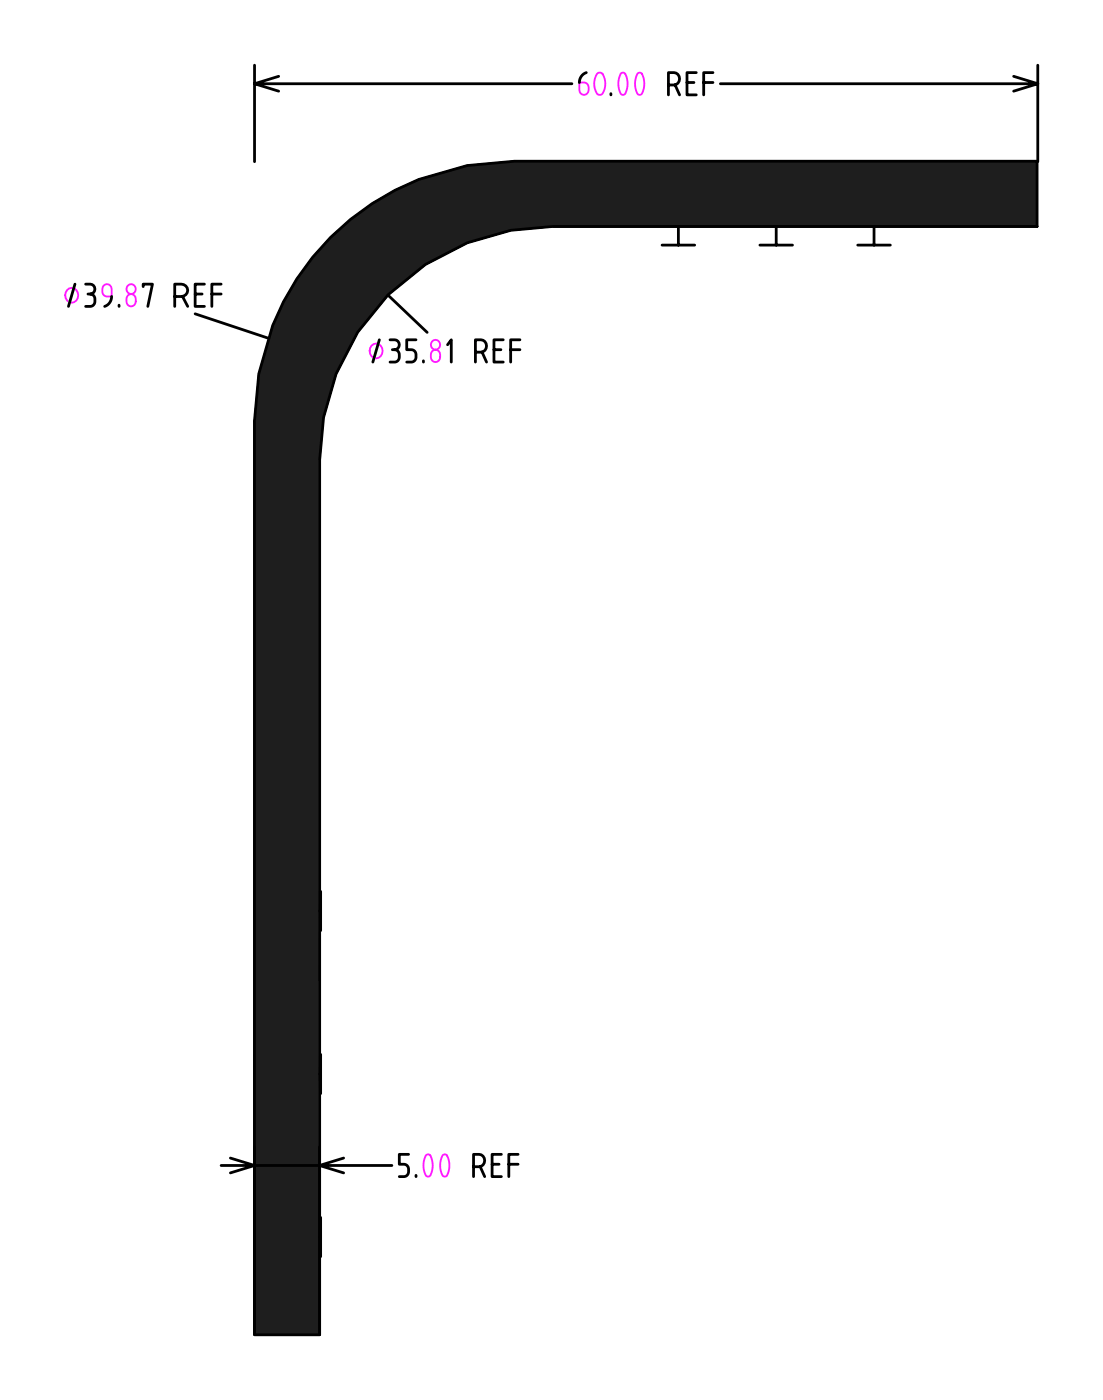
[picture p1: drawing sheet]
<svg xmlns="http://www.w3.org/2000/svg" width="85mm" height="107mm" viewBox="0 0 85 107" stroke-linecap="round" stroke-linejoin="round" font-family="sans-serif">
<g fill="#646464" stroke="#646464" stroke-width=".11">
<path d="M19.5 68.5v12.4z"/>
<path d="M19.5 71.3v22.1z"/>
<path d="M19.5 71.1v22.3z"/>
<path d="M19.5 95.9v6.5z"/>
<path d="M19.5 72.5v8.5z"/>
<path d="M19.5 82.4v11.9z"/>
<path d="M19.5 83.4v19z"/>
<path d="M19.5 69.8v23.6z"/>
<path d="M19.5 69.8v23.7z"/>
<path d="M19.5 83.9v18.5z"/>
<path d="M19.5 82.4v20z"/>
<path d="M19.5 68.7v12.6z"/>
<path d="M19.5 94.3v8.1z"/>
<path d="M19.5 71.5v11.4z"/>
<path d="M19.5 72.3v9z"/>
<path d="M19.5 72.3v9.5z"/>
<path d="M19.5 95.4v7z"/>
<path d="M19.5 72.3v10.1z"/>
<path d="M19.5 83.8v18.6z"/>
<path d="M19.5 82.9v11.4z"/>
<path d="M19.5 68.8v25.5z"/>
<path d="M19.5 68.8v13z"/>
<path d="M19.5 72.7v8.3z"/>
<path d="M19.5 72.8v8.5z"/>
<path d="M19.5 82.9v10.9z"/>
<path d="M19.5 96.3v6.1z"/>
<path d="M19.5 83.4v10.9z"/>
<path d="M19.5 72.2v10.2z"/>
<path d="M19.5 72.2v10.7z"/>
<path d="M19.5 69.9v23.5z"/>
<path d="M19.5 68.4v13.4z"/>
<path d="M19.5 68.4v14z"/>
<path d="M19.5 68.8v13.6z"/>
<path d="M19.5 74.2v8.2z"/>
<path d="M19.5 69.7v24.1z"/>
<path d="M19.5 74.1v7.7z"/>
<path d="M19.5 71.8v11.1z"/>
<path d="M19.5 68.5v12.8z"/>
<path d="M19.5 68.4v12.9z"/>
<path d="M19.5 72.6v8.3z"/>
<path d="M19.5 72.6v8.4z"/>
<path d="M19.5 32.3v36.3z"/>
<path d="M19.5 70.4v.8z"/>
<path d="M19.5 32.3v37.6z"/>
<path d="M19.5 32.3v40.3z"/>
<path d="M19.5 32.3v36.2z"/>
<path d="M19.5 32.3v36.5z"/>
<path d="M19.5 71.3v.4z"/>
<path d="M19.5 70.9v.8z"/>
<path d="M19.5 32.3v40.2z"/>
<path d="M19.5 32.3v40z"/>
<path d="M19.5 32.3v37z"/>
<path d="M19.5 32.3v38.1z"/>
<path d="M19.5 32.3v37.4z"/>
<path d="M19.5 32.3v41.8z"/>
<path d="M19.5 32.3v40.5z"/>
<path d="M19.5 32.3v38.8z"/>
<path d="M19.5 32.3v36.1z"/>
<path d="M19.5 32.3v41.9z"/>
<path d="M19.5 70.4v1.5z"/>
<path d="M19.5 69.9v2z"/>
<path d="M19.5 32.3v40.4z"/>
<path d="M60.7 12.4h18.8z"/>
<path d="M52.9 12.4h2.3z"/>
<path d="M60.4 12.4h19.1z"/>
<path d="M63.8 12.4h2.3z"/>
<path d="M39.4 12.4h18.5z"/>
<path d="M39.4 12.4h12.6z"/>
<path d="M60 12.4h19.5z"/>
<path d="M39.4 12.4h17.1z"/>
<path d="M67.5 12.4h12z"/>
<path d="M39.4 12.4h18.9z"/>
<path d="M59.5 12.4h20z"/>
<path d="M67.9 12.4h11.6z"/>
<path d="M39.4 12.4h11.7z"/>
<path d="M68.2 12.4h11.3z"/>
<path d="M58.3 12.4h1.2z"/>
<path d="M39.4 12.4h20.1z"/>
<path d="M61.1 12.4h18.4z"/>
<path d="M53.2 12.4h2z"/>
<path d="M66.5 12.4h13z"/>
<path d="M67 12.4h12.5z"/>
<path d="M39.4 12.4h16.1z"/>
<path d="M39.4 12.4h15.8z"/>
<path d="M63.8 12.4h15.7z"/>
<path d="M39.4 12.4h19.2z"/>
<path d="M63.8 12.4h2z"/>
<path d="M39.4 12.4h13.5z"/>
<path d="M66.1 12.4h13.4z"/>
<path d="M39.4 12.4h13.1z"/>
<path d="M39.4 12.4h11.4z"/>
<path d="M58.6 12.4h.9z"/>
<path d="M63.5 12.4h16z"/>
<path d="M39.4 12.4h19.6z"/>
<path d="M62.5 12.4h17z"/>
<path d="M59 12.4h.5z"/>
<path d="M59 12.4h20.5z"/>
<path d="M39.4 12.4h12.1z"/>
<path d="M59.5 12.4h.9z"/>
<path d="M39.4 12.4h40.1z"/>
</g>
<g fill="#1e1e1e" stroke="#1e1e1e" stroke-width=".11">
<path d="M19.5 81.8l5-.5v.5z"/>
<path d="M19.5 81.3h5l-5 .5z"/>
<path d="M23.9 102.4h.6z"/>
<path d="M19.5 102.4h5z"/>
<path d="M19.5 82.4l5-.6v.6z"/>
<path d="M19.5 81.8h5l-5 .6z"/>
<path d="M19.5 81h5l-5 .3z"/>
<path d="M19.5 81.3l5-.3v.3z"/>
<path d="M19.5 81l5-.1v.1z"/>
<path d="M19.5 80.9h5l-5 .1z"/>
<path d="M19.5 94.3l5-.5v.5z"/>
<path d="M19.5 93.8h5l-5 .5z"/>
<path d="M19.5 94.9l5-.6v.6z"/>
<path d="M19.5 94.3h5l-5 .6z"/>
<path d="M19.5 93.8l5-.3v.3z"/>
<path d="M19.5 93.5h5l-5 .3z"/>
<path d="M19.5 93.4h5l-5 .1z"/>
<path d="M19.5 93.5l5-.1v.1z"/>
<path d="M19.5 82.3l3.7 1.2h-3.7z"/>
<path d="M23.1 82.3l1.4 1.2h-1.3z"/>
<path d="M23.1 82.3h1.4v1.2z"/>
<path d="M19.5 82.3h3.6l.1 1.2z"/>
<path d="M19.5 83.5l5 18.9h-5z"/>
<path d="M23.2 83.5h1.3v18.9z"/>
<path d="M19.5 83.5h3.7l1.3 18.9z"/>
<path d="M19.5 102.4h4.4z"/>
<path d="M19.5 75.2l3.6 7.1h-3.6z"/>
<path d="M22.6 75.2l1.9 7.1h-1.4z"/>
<path d="M22.6 75.2h1.9v7.1z"/>
<path d="M19.5 75.2h3.1l.5 7.1z"/>
<path d="M19.5 69.9l5-.6v.6z"/>
<path d="M19.5 69.3h5l-5 .6z"/>
<path d="M19.5 68.8l5-.3v.3z"/>
<path d="M19.5 68.5h5l-5 .3z"/>
<path d="M19.5 69.3l5-.5v.5z"/>
<path d="M19.5 68.8h5l-5 .5z"/>
<path d="M19.5 68.5l5-.1v.1z"/>
<path d="M19.5 68.4h5l-5 .1z"/>
<path d="M19.8 28.7l4.7-4.7-5 8.3z"/>
<path d="M24.5 27.3v.3l-5 4.7z"/>
<path d="M24.5 22.7v1.3l-4.7 4.7z"/>
<path d="M20.9 25l3.6-2.3-4.7 6z"/>
<path d="M21.7 23.1l2.8-2v.9z"/>
<path d="M22.8 21.4l1.7-.3-2.8 2z"/>
<path d="M24.5 25.3v2l-5 5z"/>
<path d="M24.5 19.1v.8l-.5-.2z"/>
<path d="M19.5 32.3l5 42.9h-1.9z"/>
<path d="M19.5 32.3l5 3v39.9z"/>
<path d="M19.5 32.3l5-.3v3.3z"/>
<path d="M19.5 32.3l3.1 42.9h-3.1z"/>
<path d="M20.9 25l3.6-3v.7z"/>
<path d="M21.7 23.1l2.8-1.1-3.6 3z"/>
<path d="M19.5 32.3l5-4.7v.4z"/>
<path d="M19.5 32.3l5-4.3v1.4z"/>
<path d="M22.8 21.4l1.7-1.5v1.2z"/>
<path d="M24 19.7l.5 .2-1.7 1.5z"/>
<path d="M19.5 32.3l5-2.9v2.6z"/>
<path d="M24.5 24v1.3l-5 7z"/>
<path d="M59.5 17.4h6.7z"/>
<path d="M59.7 17.4h6.5z"/>
<path d="M59.7 17.4h6.4z"/>
<path d="M60 17.4h6.1z"/>
<path d="M61.2 17.4h4.7z"/>
<path d="M61.2 17.4h4.6z"/>
<path d="M61.5 17.4h4.3z"/>
<path d="M61.5 17.4h4z"/>
<path d="M42.7 17.4h23.5z"/>
<path d="M60.9 17.4h5.1z"/>
<path d="M63.7 17.4h1.6z"/>
<path d="M42.4 17.4h3.8z"/>
<path d="M42.4 17.4h14.2z"/>
<path d="M42.4 17.4h5.5z"/>
<path d="M48 17.4h6.2z"/>
<path d="M42.4 17.4h11.8z"/>
<path d="M42.4 17.4h16.2z"/>
<path d="M42.4 17.4h2.1z"/>
<path d="M42.4 17.4h14.9z"/>
<path d="M42.4 17.4h13.3z"/>
<path d="M42.4 17.4h12.4z"/>
<path d="M42.4 17.4h15.7z"/>
<path d="M42.7 17.4h16.5z"/>
<path d="M42.4 17.4h16.5z"/>
<path d="M42.4 17.4h4.7z"/>
<path d="M42.4 17.4h3.1z"/>
<path d="M42.4 17.4h2.5z"/>
<path d="M59.9 17.4h3.8z"/>
<path d="M60.2 17.4h3.5z"/>
<path d="M59 17.4h.7z"/>
<path d="M59.5 17.4h.5z"/>
<path d="M60.8 17.4h.7z"/>
<path d="M60.7 17.4h.8z"/>
<path d="M60.7 17.4h2z"/>
<path d="M58 17.4h.3z"/>
<path d="M58.1 17.4h.2z"/>
<path d="M58.9 17.4h.6z"/>
<path d="M60.7 17.4h.5z"/>
<path d="M63.5 17.4h.8z"/>
<path d="M63.7 17.4h1.1z"/>
<path d="M61.1 17.4h3.7z"/>
<path d="M60.4 17.4h.5z"/>
<path d="M59.5 17.4h.2z"/>
<path d="M59.5 17.4h.7z"/>
<path d="M56.3 17.4h.9z"/>
<path d="M59.2 17.4h.3z"/>
<path d="M59.5 17.4h.3z"/>
<path d="M58.6 17.4h.9z"/>
<path d="M58 17.4h.6z"/>
<path d="M56.6 17.4h.7z"/>
<path d="M57.2 17.4h2.3z"/>
<path d="M59.5 17.4h.4z"/>
<path d="M54.8 17.4h.7z"/>
<path d="M55.7 17.4h.4z"/>
<path d="M54.8 17.4h.9z"/>
<path d="M55.5 17.4h.4z"/>
<path d="M54.7 17.4h.5z"/>
<path d="M59.5 17.4h2.5z"/>
<path d="M55.9 17.4h1.3z"/>
<path d="M56.5 17.4h1.4z"/>
<path d="M54.6 17.4h.6z"/>
<path d="M54.5 17.4h.7z"/>
<path d="M53.8 17.4h.5z"/>
<path d="M54.2 17.4h1z"/>
<path d="M54.3 17.4h.9z"/>
<path d="M59.3 17.4h.2z"/>
<path d="M62 17.4h.9z"/>
<path d="M62 17.4h.8z"/>
<path d="M59.5 17.4h3z"/>
<path d="M57.9 17.4h1.6z"/>
<path d="M63.8 17.4h2.3z"/>
<path d="M66.5 17.4h.6z"/>
<path d="M66.1 17.4h.9z"/>
<path d="M66.2 17.4h13.3z"/>
<path d="M67 17.4h12.5z"/>
<path d="M67.5 17.4h12z"/>
<path d="M67.9 17.4h11.6z"/>
<path d="M63.8 17.4h2z"/>
<path d="M66.1 17.4h13.4z"/>
<path d="M63.8 17.4h2.5z"/>
<path d="M63.5 17.4h2.2z"/>
<path d="M65.8 17.4h13.7z"/>
<path d="M65.5 17.4h14z"/>
<path d="M67.5 17.4h.4z"/>
<path d="M62.8 17.4h1.3z"/>
<path d="M62.5 17.4h1.1z"/>
<path d="M66.5 17.4h13z"/>
<path d="M65.9 17.4h13.6z"/>
<path d="M63.8 17.4h15.7z"/>
<path d="M68.2 17.4h.2z"/>
<path d="M64.8 17.4h14.7z"/>
<path d="M68.2 17.4h11.3z"/>
<path d="M62.5 17.4h1z"/>
<path d="M67.3 17.4h.3z"/>
<path d="M67 17.4h.5z"/>
<path d="M67.3 17.4h10z"/>
<path d="M67.1 17.4h10.1z"/>
<path d="M67 17.4h10.1z"/>
<path d="M68.4 17.4h9.5z"/>
<path d="M66.3 17.4h10.2z"/>
<path d="M65.7 17.4h10.1z"/>
<path d="M64.9 17.4h9.3z"/>
<path d="M67.9 17.4h9.8z"/>
<path d="M67.6 17.4h9.9z"/>
<path d="M64.1 17.4h6.8z"/>
<path d="M63.6 17.4h1.7z"/>
<path d="M77.9 17.4h1.6z"/>
<path d="M68.4 17.4h11.1z"/>
<path d="M67.6 12.4h11.9l-11.9 1.5z"/>
<path d="M67.6 13.9l11.9-1.5z"/>
<path d="M67.6 14l11.9-1.6-11.9 5z"/>
<path d="M67.6 17.4l11.9-5v5z"/>
<path d="M60.4 17.4h19.1z"/>
<path d="M77.1 17.4h2.4z"/>
<path d="M58.6 17.4h.7z"/>
<path d="M77.8 17.4h1.7z"/>
<path d="M60.1 17.4h19.4z"/>
<path d="M60.7 17.4h18.8z"/>
<path d="M59 17.4h.5z"/>
<path d="M75.8 17.4h3.7z"/>
<path d="M58.7 17.4h.3z"/>
<path d="M58.7 17.4h.7z"/>
<path d="M74.2 17.4h5.3z"/>
<path d="M77.5 17.4h2z"/>
<path d="M65.3 17.4h14.2z"/>
<path d="M58.1 17.4h1.2z"/>
<path d="M77.2 17.4h2.3z"/>
<path d="M57.4 17.4h1.6z"/>
<path d="M77.3 17.4h2.2z"/>
<path d="M44.9 17.4h6.2z"/>
<path d="M45.5 17.4h6z"/>
<path d="M46.2 17.4h5.8z"/>
<path d="M52.4 17.4h.5z"/>
<path d="M50.6 17.4h.5z"/>
<path d="M47.1 17.4h5.4z"/>
<path d="M47.9 17.4h5z"/>
<path d="M48 17.4h5.5z"/>
<path d="M48 17.4h5.3z"/>
<path d="M52 17.4h.5z"/>
<path d="M44.3 17.4h6.5z"/>
<path d="M52.6 17.4h.6z"/>
<path d="M42.4 17.4h1.8z"/>
<path d="M42.4 17.4h8.2z"/>
<path d="M44.2 17.4h6.6z"/>
<path d="M44.5 17.4h6.3z"/>
<path d="M42.4 17.4h8.8z"/>
<path d="M42.4 17.4h10.2z"/>
<path d="M42.4 17.4h9.6z"/>
<path d="M42.4 17.4h8.6z"/>
<path d="M42.4 17.4h10z"/>
<path d="M42.4 17.4h10.3z"/>
<path d="M42.4 17.4h8.1z"/>
<path d="M42.4 17.4h8.5z"/>
<path d="M42.4 17.4h8.3z"/>
<path d="M42.4 17.4h8z"/>
<path d="M30.3 14.6l1.8-.8-4.3 6.9z"/>
<path d="M24.5 27.3l14.9-14.9-14.9 15.2z"/>
<path d="M39.4 12.4l-9.6 10.2-5.3 5z"/>
<path d="M42.4 17.4l7-1.1v.1z"/>
<path d="M39.2 17.7l10.2-1.4-7 1.1z"/>
<path d="M24.5 22.7l3.3-2-3.3 3.3z"/>
<path d="M39.4 12.4l-.2 5.3-3.4 .9z"/>
<path d="M24.5 21.1l3.3-.4-3.3 1.3z"/>
<path d="M27.8 20.7l-3.3 6.6v-2z"/>
<path d="M27.8 20.7l11.6-8.3-14.9 14.9z"/>
<path d="M25.3 18.2l-.8 1.7v-.8z"/>
<path d="M25.3 18.2l2.5 2.5-3.3-.8z"/>
<path d="M42.4 17.4l7-1v1z"/>
<path d="M24.5 32h.3l-.3 3.3z"/>
<path d="M25.3 18.2l1.6-1.4 .9 3.9z"/>
<path d="M39.2 17.7l10.2-5.3v3.9z"/>
<path d="M39.4 12.4h10l-10.2 5.3z"/>
<path d="M24.5 22l3.3-1.3-3.3 2z"/>
<path d="M24.5 27.6l5.3-5-5.3 5.4z"/>
<path d="M29.8 22.6l-2.4 2.9-2.9 2.5z"/>
<path d="M24.5 28l2.9-2.5-2.9 3.9z"/>
<path d="M27.4 25.5l-1.6 3.2-1.3 .7z"/>
<path d="M24.5 19.9l3.3 .8-3.3 .4z"/>
<path d="M27.8 20.7l8-8 3.6-.3z"/>
<path d="M24.5 29.4l1.3-.7-1.3 3.3z"/>
<path d="M25.8 28.7l-1 3.3h-.3z"/>
<path d="M32.1 13.8l3.7-1.1-8 8z"/>
<path d="M27.8 20.7l-3.3 4.6v-1.3z"/>
<path d="M26.9 16.8l1.6-1.2-.7 5.1z"/>
<path d="M39.4 12.4l-3.6 6.2-3.2 1.7z"/>
<path d="M28.5 15.6l1.8-1-2.5 6.1z"/>
<path d="M39.4 12.4l-6.8 7.9-2.8 2.3z"/>
<path d="M53.2 17.4h1.4z"/>
<path d="M58.5 17.4h.2z"/>
<path d="M51.5 17.4h5.9z"/>
<path d="M53.3 17.4h1z"/>
<path d="M52 17.4h4.5z"/>
<path d="M58.6 17.4h.2z"/>
<path d="M53.3 17.4h1.2z"/>
<path d="M53.2 17.4h1.6z"/>
<path d="M52.4 17.4h2.4z"/>
<path d="M52.9 17.4h5.7z"/>
<path d="M51 17.4h1.9z"/>
<path d="M51.2 17.4h6.9z"/>
<path d="M50.9 17.4h2z"/>
<path d="M50.6 17.4h7.4z"/>
<path d="M50.6 17.4h7.5z"/>
<path d="M50.4 17.4h7.4z"/>
<path d="M50.5 17.4h7.4z"/>
<path d="M50.7 17.4h7.6z"/>
<path d="M57.8 17.4h2.2z"/>
<path d="M58.3 17.4h.3z"/>
<path d="M58.1 17.4h.5z"/>
<path d="M57.8 17.4h1.7z"/>
<path d="M49.4 12.4h18.2l-18.2 3.9z"/>
<path d="M49.4 16.4l18.2-2.5z"/>
<path d="M49.4 16.3l18.2-2.4-18.2 2.5z"/>
<path d="M49.4 16.4l18.2-2.4-18.2 3.4z"/>
<path d="M49.4 17.4l18.2-3.4v3.4z"/>
<path d="M49.4 16.3l18.2-3.9v1.5z"/>
<path d="M49.4 17.4h18.2z"/>
<path d="M60 17.4h.3z"/>
</g>
<g fill="#595959" stroke="#595959" stroke-width=".11">
<path d="M19.5 83.4h5l-5 .4z"/>
<path d="M19.5 83.8l5-.4v.4z"/>
<path d="M19.5 95.9h5l-5 .4z"/>
<path d="M19.5 96.3l5-.4v.4z"/>
<path d="M19.5 71.3l5-.4v.4z"/>
<path d="M19.5 70.9h5l-5 .4z"/>
<path d="M60.4 12.4l.3 5h-.3z"/>
<path d="M60.4 12.4h.3v5z"/>
<path d="M62.5 12.4h1v5z"/>
<path d="M62.5 12.4l1 5h-1z"/>
<path d="M67.9 12.4h.3v5z"/>
<path d="M67.9 12.4l.3 5h-.3z"/>
<path d="M52.9 12.4h.3v5z"/>
<path d="M52.9 12.4l.3 5h-.3z"/>
</g>
<g fill="#636363" stroke="#636363" stroke-width=".11">
<path d="M19.5 83.8h5l-5 .1z"/>
<path d="M19.5 83.9l5-.1v.1z"/>
<path d="M19.5 96.4l5-.1v.1z"/>
<path d="M19.5 96.3h5l-5 .1z"/>
<path d="M19.5 71.4l5-.1v.1z"/>
<path d="M19.5 71.3h5l-5 .1z"/>
<path d="M60.7 12.4l.1 5h-.1z"/>
<path d="M60.7 12.4h.1v5z"/>
<path d="M63.5 12.4h.3v5z"/>
<path d="M63.5 12.4l.3 5h-.3z"/>
<path d="M68.2 12.4h.1v5z"/>
<path d="M68.2 12.4l.1 5h-.1z"/>
<path d="M53.2 12.4h.1v5z"/>
<path d="M53.2 12.4l.1 5h-.1z"/>
</g>
<g fill="#444" stroke="#444" stroke-width=".11">
<path d="M19.5 83.4l5-.5v.5z"/>
<path d="M19.5 82.9h5l-5 .5z"/>
<path d="M19.5 95.4h5l-5 .5z"/>
<path d="M19.5 95.9l5-.5v.5z"/>
<path d="M19.5 70.4h5l-5 .5z"/>
<path d="M19.5 70.9l5-.5v.5z"/>
<path d="M60 12.4l.4 5h-.4z"/>
<path d="M60 12.4h.4v5z"/>
<path d="M61.1 12.4h1.4v5z"/>
<path d="M61.1 12.4l1.4 5h-1.4z"/>
<path d="M67.5 12.4l.4 5h-.4z"/>
<path d="M67.5 12.4h.4v5z"/>
<path d="M52.5 12.4h.4v5z"/>
<path d="M52.5 12.4l.4 5h-.4z"/>
<path d="M29.8 22.6l-2.4 2.9z"/>
<path d="M29.8 22.6l-1 1.2z"/>
</g>
<g fill="#2b2b2b" stroke="#2b2b2b" stroke-width=".11">
<path d="M19.5 82.9l5-.5v.5z"/>
<path d="M19.5 82.4h5l-5 .5z"/>
<path d="M19.5 95.4l5-.5v.5z"/>
<path d="M19.5 94.9h5l-5 .5z"/>
<path d="M19.5 70.4l5-.5v.5z"/>
<path d="M19.5 69.9h5l-5 .5z"/>
<path d="M59.5 12.4l.5 5h-.5z"/>
<path d="M59.5 12.4h.5v5z"/>
<path d="M60.2 14.7l.9 2.7h-.9z"/>
<path d="M60.2 12.4h.9l-.9 2.3z"/>
<path d="M61.1 12.4v5l-.9-2.7z"/>
<path d="M59.5 12.4l.7 2.3-.7 2.7z"/>
<path d="M59.5 12.4h.7v2.3z"/>
<path d="M60.2 14.7v2.7h-.7z"/>
<path d="M67 12.4l.5 5h-.5z"/>
<path d="M67 12.4h.5v5z"/>
<path d="M52 12.4l.5 5h-.5z"/>
<path d="M52 12.4h.5v5z"/>
<path d="M37.6 18.1l1.6-.4z"/>
<path d="M35.8 18.6l3.4-.9z"/>
<path d="M35.8 18.6l1.8-.5z"/>
</g>
<g fill="#505050" stroke="#505050" stroke-width=".11">
<path d="M24.5 82.9v19.5z"/>
<path d="M24.5 94.9v7.5z"/>
<path d="M24.5 82.4v20z"/>
<path d="M24.5 68.4v12.9z"/>
<path d="M24.5 68.5v12.8z"/>
<path d="M24.5 96.3v6.1z"/>
<path d="M24.5 74.2v7.6z"/>
<path d="M24.5 75.2v27.2z"/>
<path d="M24.5 95.4v7z"/>
<path d="M24.5 81.8v20.6z"/>
<path d="M24.5 71.4v31z"/>
<path d="M24.5 83.4v19z"/>
<path d="M24.5 71v10z"/>
<path d="M24.5 71v10.3z"/>
<path d="M24.5 83.8v18.6z"/>
<path d="M24.5 71v11.9z"/>
<path d="M24.5 74.1v6.9z"/>
<path d="M24.5 74.1v7.2z"/>
<path d="M24.5 71.9v9.1z"/>
<path d="M24.5 70.3v10.7z"/>
<path d="M24.5 71.3v31.1z"/>
<path d="M24.5 71v10.8z"/>
<path d="M24.5 71v11.4z"/>
<path d="M24.5 68.5v12.5z"/>
<path d="M24.5 95.9v6.5z"/>
<path d="M24.5 68.4v13.4z"/>
<path d="M24.5 71.7v9.6z"/>
<path d="M24.5 94.3v8.1z"/>
<path d="M24.5 71.7v30.7z"/>
<path d="M24.5 71v31.4z"/>
<path d="M24.5 71.9v9z"/>
<path d="M24.5 68.4v14z"/>
<path d="M24.5 70.8v10.1z"/>
<path d="M24.5 93.8v8.6z"/>
<path d="M24.5 74v6.9z"/>
<path d="M24.5 93.5v8.9z"/>
<path d="M24.5 71.1v31.3z"/>
<path d="M24.5 67.5v34.9z"/>
<path d="M24.5 82.9v10.6z"/>
<path d="M24.5 71v9.9z"/>
<path d="M24.5 35.3v33.2z"/>
<path d="M24.5 35.3v39.9z"/>
<path d="M24.5 69.9v1z"/>
<path d="M24.5 70.9v.6z"/>
<path d="M24.5 70.9v.5z"/>
<path d="M24.5 70.4v.6z"/>
<path d="M24.5 35.3v33.5z"/>
<path d="M24.5 35.3v38.8z"/>
<path d="M24.5 35.3v34.6z"/>
<path d="M24.5 35.3v34z"/>
<path d="M24.5 35.3v35z"/>
<path d="M24.5 71.3v.1z"/>
<path d="M24.5 35.3v33.1z"/>
<path d="M24.5 70.4v1.5z"/>
<path d="M24.5 35.3v38.7z"/>
<path d="M24.5 69.3v1.5z"/>
<path d="M24.5 35.3v35.1z"/>
<path d="M24.5 70.9v.4z"/>
<path d="M79.5 12.4v.4z"/>
<path d="M79.5 12.4v5z"/>
<path d="M79.5 12.8v4.6z"/>
<path d="M79.5 12.4v4.7z"/>
<path d="M79.5 17.1v.3z"/>
</g>
<g fill="#7b7b7b" stroke="#7b7b7b" stroke-width=".11">
<path d="M21.7 23.1l-.8 1.9z"/>
<path d="M30.3 14.6l.8-.4z"/>
<path d="M30.3 14.6l1.8-.8z"/>
</g>
<g fill="#7e7e7e" stroke="#7e7e7e" stroke-width=".11">
<path d="M22.8 21.4l-1.1 1.7z"/>
<path d="M28.5 15.6l.8-.4z"/>
<path d="M28.5 15.6l1.8-1z"/>
<path d="M29.3 15.2l.4-.3z"/>
<path d="M28.5 15.6l1.2-.7z"/>
<path d="M29.7 14.9l.6-.3z"/>
</g>
<g fill="#6a6a6a" stroke="#6a6a6a" stroke-width=".11">
<path d="M19.8 28.7l-.3 3.6z"/>
<path d="M35.8 12.7l3.6-.3z"/>
<path d="M35.8 12.7l1.7-.2z"/>
</g>
<g fill="#808080" stroke="#808080" stroke-width=".11">
<path d="M24 19.7l-1.2 1.7z"/>
<path d="M26.9 16.8l1.6-1.2z"/>
</g>
<g fill="#818181" stroke="#818181" stroke-width=".11">
<path d="M24.5 19.1l-.5 .6z"/>
<path d="M25.3 18.2l.7-.6z"/>
<path d="M25.3 18.2l1-.8z"/>
<path d="M25.3 18.2l1.6-1.4z"/>
<path d="M25.3 18.2l-.8 .9z"/>
</g>
<g fill="#474747" stroke="#474747" stroke-width=".11">
<path d="M58.3 12.4l.3 5h-.3z"/>
<path d="M58.3 12.4h.3v5z"/>
<path d="M55.5 12.4l1 5h-1z"/>
<path d="M55.5 12.4h1v5z"/>
<path d="M65.8 12.4l.3 5h-.3z"/>
<path d="M65.8 12.4h.3v5z"/>
<path d="M50.8 12.4h.3v5z"/>
<path d="M50.8 12.4l.3 5h-.3z"/>
</g>
<g fill="#272727" stroke="#272727" stroke-width=".11">
<path d="M59 12.4h.5v5z"/>
<path d="M59 12.4l.5 5h-.5z"/>
<path d="M57.9 12.4l1.6 5h-1.6z"/>
<path d="M57.9 12.4h1.6v5z"/>
<path d="M66.5 12.4l.5 5h-.5z"/>
<path d="M66.5 12.4h.5v5z"/>
<path d="M51.5 12.4l.5 5h-.5z"/>
<path d="M51.5 12.4h.5v5z"/>
</g>
<g fill="#393939" stroke="#393939" stroke-width=".11">
<path d="M58.6 12.4l.4 5h-.4z"/>
<path d="M58.6 12.4h.4v5z"/>
<path d="M56.5 12.4l1.4 5h-1.4z"/>
<path d="M56.5 12.4h1.4v5z"/>
<path d="M66.1 12.4h.4v5z"/>
<path d="M66.1 12.4l.4 5h-.4z"/>
<path d="M58.8 13.9l.2 3.5h-.2z"/>
<path d="M58.8 12.4h.2l-.2 1.5z"/>
<path d="M59 12.4v5l-.2-3.5z"/>
<path d="M51.1 12.4h.4v5z"/>
<path d="M51.1 12.4l.4 5h-.4z"/>
<path d="M58.6 12.4l.2 1.5-.2 3.5z"/>
<path d="M58.6 12.4h.2v1.5z"/>
<path d="M58.8 13.9v3.5h-.2z"/>
</g>
<g fill="#4f4f4f" stroke="#4f4f4f" stroke-width=".11">
<path d="M58.3 12.4v5z"/>
<path d="M55.2 12.4l.3 5h-.3z"/>
<path d="M55.2 12.4h.3v5z"/>
<path d="M65.8 12.4v5z"/>
<path d="M50.8 12.4v5z"/>
<path d="M24.7 33.3l-.2 2z"/>
</g>
<g fill="#757575" stroke="#757575" stroke-width=".11">
<path d="M32.1 13.8l1.7-.5z"/>
<path d="M32.1 13.8l3.7-1.1z"/>
</g>
<g fill="#4e4e4e" stroke="#4e4e4e" stroke-width=".11">
<path d="M25.8 28.7l-.4 1.3z"/>
<path d="M25.8 28.7l-1 3.3z"/>
<path d="M25.4 30l-.6 2z"/>
</g>
<g fill="#222" stroke="#222" stroke-width=".11">
<path d="M40.9 17.5l1.5-.1z"/>
<path d="M39.2 17.7l3.2-.3z"/>
</g>
<g fill="#353535" stroke="#353535" stroke-width=".11">
<path d="M32.6 20.3l3.2-1.7z"/>
<path d="M34.4 19.4l1.4-.8z"/>
</g>
<g fill="#4a4a4a" stroke="#4a4a4a" stroke-width=".11">
<path d="M27.4 25.5l-1.6 3.2z"/>
<path d="M27.4 25.5l-.7 1.3z"/>
<path d="M26.7 26.8l-.9 1.9z"/>
</g>
<g fill="#3d3d3d" stroke="#3d3d3d" stroke-width=".11">
<path d="M29.8 22.6l2.8-2.3z"/>
<path d="M31.4 21.3l1.2-1z"/>
</g>
<g fill="none" stroke="#000" stroke-width=".21">
<path d="M19.5 5v7.4M21.4 5.9l-1.9 .5M25.3 18.2a19.9 19.9 0 0 1 6.8-4.4l3.7-1.1 3.6-.3h40.1v5h-37.1l-3.2 .3-3.4 .9-3.2 1.7-2.8 2.3-2.4 2.9-1.6 3.2-1 3.3-.3 3.3v67.1h-5v-70.1l.3-3.6 1.1-3.7a19.9 19.9 0 0 1 4.4-6.8zM43.8 6.4h-24.3l1.9 .6M44.9 5.6a.79 .79 0 0 0-.5 .7M46.8 7.2v.1M50.8 18.8h2.5M51.2 6.5h.5a.48 .48 0 0 0 .4-.5 .48 .48 0 0 0-.4-.4h-.5v1.7M51.8 6.5l.3 .8M52 17.4v1.4M52.7 6.3h.5M53.4 5.6h-.7v1.7h.7"/>
<path d="M53.9 6.3h.8M54.7 5.6h-.8v1.7M55.2 6.4h24.4M58.3 18.8h2.5M59.5 17.4v1.4M65.8 18.8h2.5M67 17.4v1.4M77.7 5.9l1.9 .5M79.6 5v7.4M79.6 6.4l-1.9 .6M5.7 21.8l-.5 1.7M6.6 21.8h.3a.39 .39 0 0 1 .4 .5 .39 .39 0 0 1-.6 .2"/>
<path d="M6.9 22.5a.5 .5 0 0 1 .4 .5 .5 .5 0 0 1-.3 .5h-.4M8.6 22.7a.79 .79 0 0 1-.6 .8M9.1 23.4v.1M11 22v-.2h.7l-.4 1.7M13.4 22.7h.5a.47 .47 0 0 0 .5-.4 .47 .47 0 0 0-.5-.5h-.5v1.7M14 22.7l.4 .8M15 24.1l5.5 1.8M15 22.5h.5M15.7 21.8h-.7v1.7h.7M16.2 22.5h.8M17 21.8h-.8v1.7M29.1 26.1l-.5 1.7"/>
<path d="M29.8 22.6l2.9 2.9M29.9 26.1h.4a.39 .39 0 0 1 .3 .4 .39 .39 0 0 1-.5 .3M30.3 26.8a.5 .5 0 0 1 .3 .5 .5 .5 0 0 1-.3 .5h-.4M31.9 26.1h-.7v.7h.3a.5 .5 0 0 1 .4 .5 .5 .5 0 0 1-.3 .5h-.4M32.5 27.7v.1M34.3 26.4l.3-.3v1.7M36.4 27h.5a.48 .48 0 0 0 .4-.5 .48 .48 0 0 0-.4-.4h-.5v1.7M37 27l.3 .8M37.9 26.8h.5M38.6 26.1h-.7v1.7h.7M39.2 26.8h.7M39.9 26.1h-.7v1.7"/>
<path d="M24.5 69.9h.1M24.6 68.4v1.5M24.6 69.9v1.5M17 89.4h13M17.7 88.8l1.8 .6-1.8 .5M19.5 88v14.3M24.5 88v14.3M24.5 94.9h.1M24.5 82.4h.1M24.6 93.4v1.5M24.6 94.9v1.5M24.6 80.9v1.5"/>
<path d="M24.6 82.4v1.5M26.3 88.8l-1.8 .6 1.8 .5M31.3 88.5h-.7v.8h.4a.5 .5 0 0 1 .3 .4 .5 .5 0 0 1-.3 .5h-.4M31.9 90.1v.1M36.3 89.5h.4a.48 .48 0 0 0 .5-.5 .48 .48 0 0 0-.5-.5h-.4v1.7M36.8 89.5l.4 .7M37.7 89.3h.6M38.4 88.5h-.7v1.7h.7M39 89.3h.7M39.7 88.5h-.7v1.7"/>
</g>
<g fill="none" stroke="#ff19ff" stroke-width=".14">
<path d="M44.4 6.3h.4a.47 .47 0 0 1 .3 .6 .47 .47 0 0 1-.5 .3l-.2-.2zM45.8 5.7a.29 .29 0 0 1 .4 0 1.25 1.25 0 0 1-.2 1.6h-.1a1.2 1.2 0 0 1-.1-1.6zM47.6 5.6h.2a1.33 1.33 0 0 1 0 1.7h-.1a1.41 1.41 0 0 1-.1-1.7zM48.9 5.6h.2a1.33 1.33 0 0 1 0 1.7h-.1a1.41 1.41 0 0 1-.1-1.7zM5.1 22.2a.52 .52 0 0 1 .8 .1 .52 .52 0 0 1 0 .7 .52 .52 0 0 1-.8 0 .63 .63 0 0 1 0-.8zM8 21.9a.35 .35 0 0 1 .3-.1 .35 .35 0 0 1 .3 .4v.5h-.4a.49 .49 0 0 1-.4-.3 .49 .49 0 0 1 .2-.5zM9.8 22.7a.45 .45 0 0 1 .6 .2 .45 .45 0 0 1-.3 .6 .5 .5 0 0 1-.3-.8zM28.5 26.5a.52 .52 0 0 1 .7 .1 .52 .52 0 0 1 0 .7 .52 .52 0 0 1-.7 0 .63 .63 0 0 1 0-.8zM33.1 26.9a.45 .45 0 0 1 .7 .3 .45 .45 0 0 1-.4 .6 .5 .5 0 0 1-.3-.9zM32.7 88.6l.2-.1a1.33 1.33 0 0 1 0 1.7h-.1a1.41 1.41 0 0 1-.1-1.6zM34 88.6l.1-.1a1.33 1.33 0 0 1 0 1.7h-.1a1.41 1.41 0 0 1 0-1.6z"/>
<circle cx="10" cy="22.2" r=".37"/>
<circle cx="33.4" cy="26.4" r=".37"/>
</g>
</svg>
